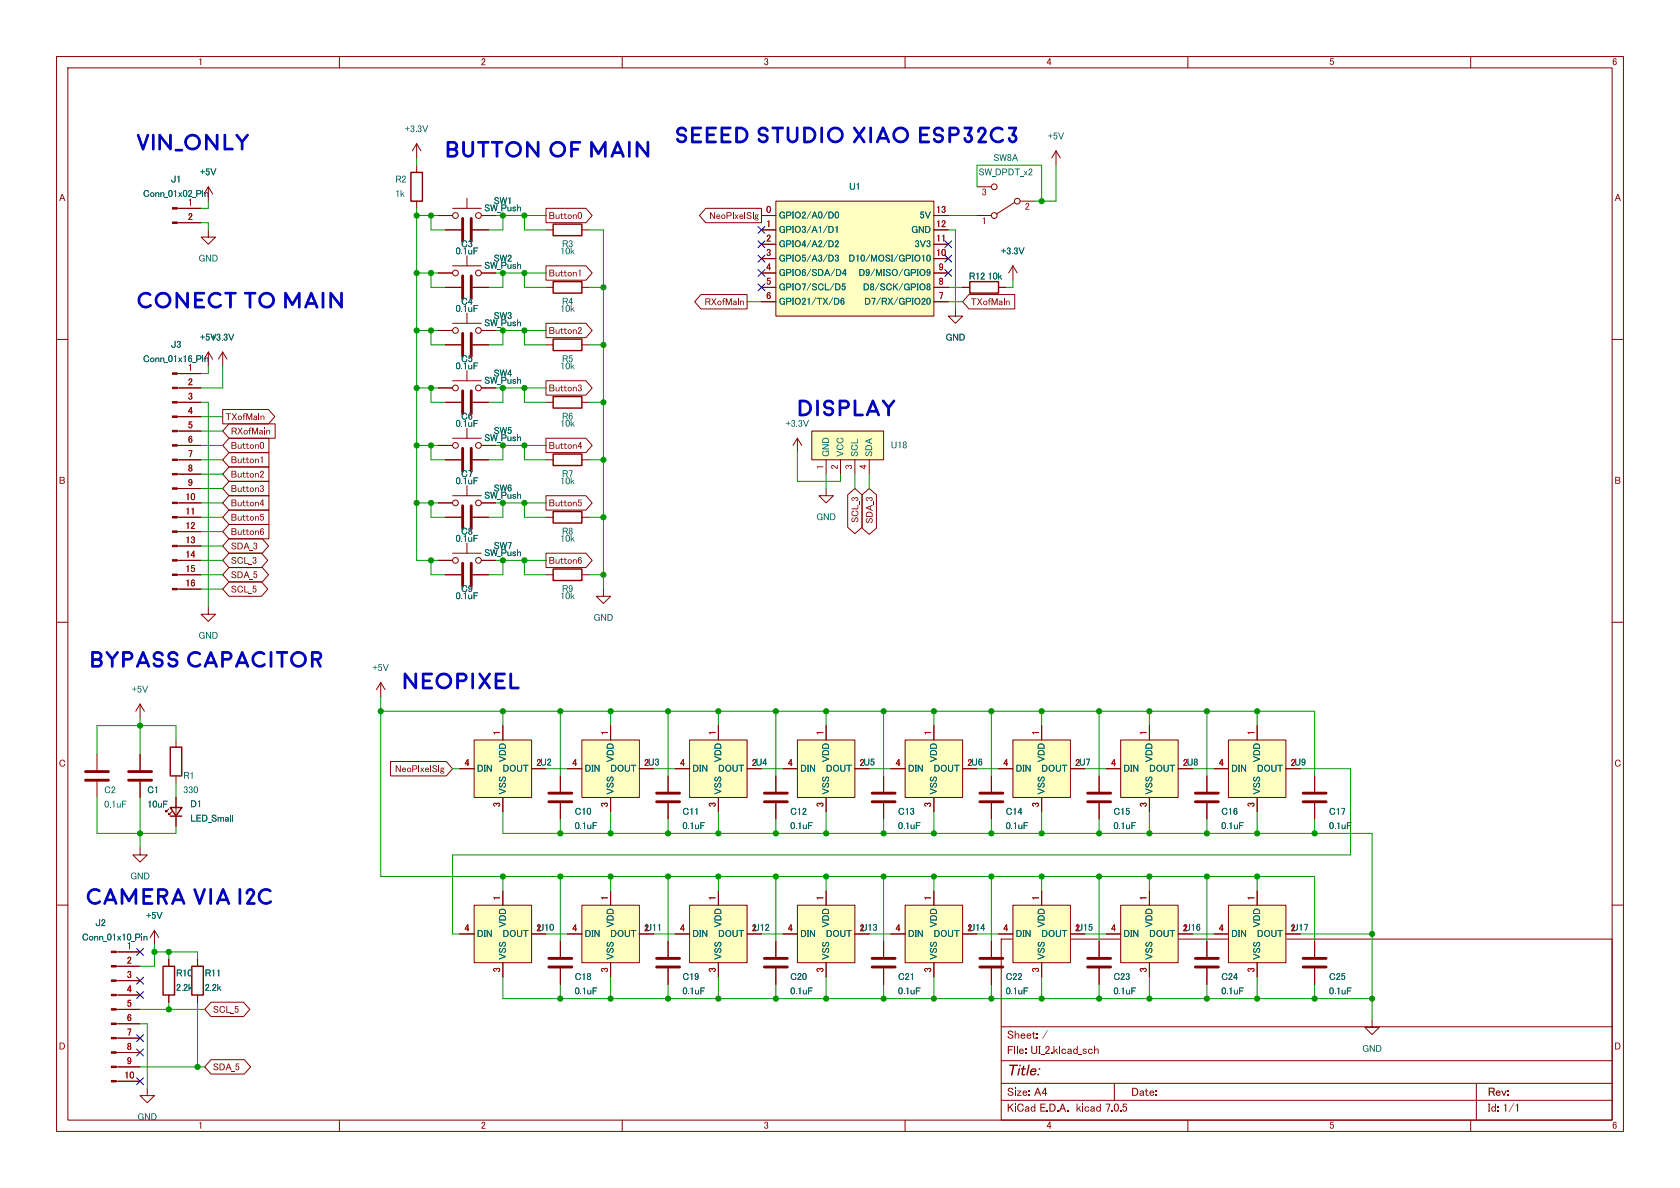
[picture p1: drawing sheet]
<svg xmlns="http://www.w3.org/2000/svg" width="297mm" height="210mm" viewBox="0 0 297 210" stroke-linecap="round" stroke-linejoin="round" font-family="sans-serif">
<defs><g id="words">
<g font-size="4.2" fill="#0000c2">
<text x="24.1" y="27.1">VIN_only</text>
<text x="78.7" y="28.4">Button</text>
<text x="104" y="28.4">main</text>
<text x="119.4" y="25.8">Seeed studio</text>
<text x="150.5" y="25.8">xiao</text>
<text x="162.1" y="25.8">esp32c3</text>
<text x="24.1" y="55">conect</text>
<text x="50" y="55">Main</text>
<text x="141" y="74.1">Display</text>
<text x="15.9" y="118.5">Bypass Capacitor</text>
<text x="71.1" y="122.4">Neopixel</text>
<text x="15.2" y="160.5">Camera</text>
<text x="34" y="160.5">via I2C</text>
</g>
<text font-size="2.8" fill="#840000" x="178" y="190.7">Title:</text>
<g font-size="2.1" fill="#840000">
<text x="178" y="184.1">Sheet:/</text>
<text x="178" y="186.8">File:UI_2.kicad_sch</text>
<text x="178" y="197">KiCadE.D.A. kicad7.0.5</text>
<text x="178" y="194.2">Size:A4</text>
<text x="200" y="194.2">Date:</text>
<text x="263" y="194.2">Rev:</text>
<text x="263" y="197">Id:1/1</text>
</g>
<g font-size="1.8" fill="#840000">
<text x="35" y="11.9">1</text>
<text x="85" y="11.9">2</text>
<text x="135" y="11.9">3</text>
<text x="185" y="11.9">4</text>
<text x="235" y="11.9">5</text>
<text x="285" y="11.9">6</text>
<text x="10.4" y="35.9">A</text>
<text x="285.4" y="35.9">A</text>
<text x="97" y="39.1">Button0</text>
<text x="125.4" y="39.1">NeoPixelSig</text>
<text x="97" y="49.2">Button1</text>
<text x="97" y="59.4">Button2</text>
<text x="124.6" y="54.3">RXofMain</text>
<text x="171.6" y="54.3">TXofMain</text>
<text x="97" y="69.6">Button3</text>
<text x="39.8" y="74.6">TXofMain</text>
<text x="40.8" y="77.2">RXofMain</text>
<text x="40.8" y="79.7">Button0</text>
<text x="40.8" y="82.3">Button1</text>
<text x="97" y="79.7">Button4</text>
<text x="10.4" y="85.9">B</text>
<text x="40.8" y="84.8">Button2</text>
<text x="40.8" y="87.3">Button3</text>
<text x="40.8" y="89.9">Button4</text>
<text x="97" y="89.9">Button5</text>
<text x="285.4" y="85.9">B</text>
<text x="40.8" y="95">Button6</text>
<text x="40.8" y="92.4">Button5</text>
<text x="152.1" y="92.4" transform="rotate(-90 152.1 92.4)">SCL_3</text>
<text x="154.7" y="92.6" transform="rotate(-90 154.7 92.6)">SDA_3</text>
<text x="40.8" y="97.5">SDA_3</text>
<text x="40.8" y="100">SCL_3</text>
<text x="97" y="100">Button6</text>
<text x="40.8" y="105.1">SCL_5</text>
<text x="40.8" y="102.6">SDA_5</text>
<text x="10.4" y="135.9">C</text>
<text x="69.8" y="136.9">NeoPixelSig</text>
<text x="285.4" y="135.9">C</text>
<text x="37.6" y="179.4">SCL_5</text>
<text x="10.4" y="185.9">D</text>
<text x="285.4" y="185.9">D</text>
<text x="37.6" y="189.6">SDA_5</text>
<text x="35" y="199.9">1</text>
<text x="85" y="199.9">2</text>
<text x="135" y="199.9">3</text>
<text x="185" y="199.9">4</text>
<text x="235" y="199.9">5</text>
<text x="285" y="199.9">6</text>
</g>
<g font-size="1.8" fill="#006464">
<text x="71.6" y="23.8">+3.3V</text>
<text x="175.6" y="28.8">SW8A</text>
<text x="185.2" y="25">+5V</text>
<text x="25.3" y="35.2">Conn_01x02_Pin</text>
<text x="30.2" y="32.6">J1</text>
<text x="35.4" y="31.4">+5V</text>
<text x="69.8" y="32.6">R2</text>
<text x="69.8" y="35.2">1k</text>
<text x="150.1" y="33.9">U1</text>
<text x="173" y="31.4">SW_DPDT_x2</text>
<text x="87.3" y="36.5">SW1</text>
<text x="137.7" y="39">GPIO2/A0/D0</text>
<text x="137.7" y="41.5">GPIO3/A1/D1</text>
<text x="161.1" y="41.5">GND</text>
<text x="162.6" y="39">5V</text>
<text x="35.1" y="46.6">GND</text>
<text x="80.5" y="45.3">0.1uF</text>
<text x="81.5" y="44.1">C3</text>
<text x="87.3" y="46.6">SW2</text>
<text x="99" y="45.3">10k</text>
<text x="99.3" y="44.1">R3</text>
<text x="137.7" y="44.1">GPIO4/A2/D2</text>
<text x="137.7" y="46.6">GPIO5/A3/D3</text>
<text x="150" y="46.6">D10/MOSI/GPIO10</text>
<text x="161.7" y="44.1">3V3</text>
<text x="177" y="45.3">+3.3V</text>
<text x="137.7" y="49.2">GPIO6/SDA/D4</text>
<text x="137.7" y="51.7">GPIO7/SCL/D5</text>
<text x="151.8" y="49.2">D9/MISO/GPIO9</text>
<text x="152.6" y="51.7">D8/SCK/GPIO8</text>
<text x="171.3" y="49.8">R1210k</text>
<text x="80.5" y="55.5">0.1uF</text>
<text x="81.5" y="54.2">C4</text>
<text x="87.3" y="56.8">SW3</text>
<text x="99" y="55.5">10k</text>
<text x="99.3" y="54.2">R4</text>
<text x="137.7" y="54.2">GPIO21/TX/D6</text>
<text x="152.8" y="54.2">D7/RX/GPIO20</text>
<text x="25.3" y="64.4">Conn_01x16_Pin</text>
<text x="30.2" y="61.9">J3</text>
<text x="35.4" y="60.6">+5V</text>
<text x="37.3" y="60.6">+3.3V</text>
<text x="80.5" y="65.7">0.1uF</text>
<text x="81.5" y="64.4">C5</text>
<text x="99" y="65.7">10k</text>
<text x="99.3" y="64.4">R5</text>
<text x="167.2" y="60.6">GND</text>
<text x="87.3" y="66.9">SW4</text>
<text x="80.5" y="75.8">0.1uF</text>
<text x="81.5" y="74.6">C6</text>
<text x="87.3" y="77.1">SW5</text>
<text x="99" y="75.8">10k</text>
<text x="99.3" y="74.6">R6</text>
<text x="138.9" y="75.8">+3.3V</text>
<text x="146.9" y="80.8" transform="rotate(-90 146.9 80.8)">GND</text>
<text x="149.5" y="80.8" transform="rotate(-90 149.5 80.8)">VCC</text>
<text x="152" y="80.8" transform="rotate(-90 152 80.8)">SCL</text>
<text x="154.6" y="80.8" transform="rotate(-90 154.6 80.8)">SDA</text>
<text x="157.5" y="79.6">U18</text>
<text x="80.5" y="86">0.1uF</text>
<text x="81.5" y="84.7">C7</text>
<text x="87.3" y="87.3">SW6</text>
<text x="99" y="86">10k</text>
<text x="99.3" y="84.7">R7</text>
<text x="81.5" y="94.9">C8</text>
<text x="99.3" y="94.9">R8</text>
<text x="144.3" y="92.3">GND</text>
<text x="80.5" y="96.1">0.1uF</text>
<text x="87.3" y="97.4">SW7</text>
<text x="99" y="96.1">10k</text>
<text x="80.5" y="106.3">0.1uF</text>
<text x="81.5" y="105">C9</text>
<text x="99" y="106.3">10k</text>
<text x="99.3" y="105">R9</text>
<text x="35.1" y="113.3">GND</text>
<text x="104.9" y="110.1">GND</text>
<text x="65.9" y="119">+5V</text>
<text x="23.3" y="122.8">+5V</text>
<text x="84.3" y="136.8">DIN</text>
<text x="88.9" y="136.8">DOUT</text>
<text x="89.8" y="134.7" transform="rotate(-90 89.8 134.7)">VDD</text>
<text x="103.4" y="136.8">DIN</text>
<text x="107.9" y="136.8">DOUT</text>
<text x="108.8" y="134.7" transform="rotate(-90 108.8 134.7)">VDD</text>
<text x="122.4" y="136.8">DIN</text>
<text x="127" y="136.8">DOUT</text>
<text x="127.9" y="134.7" transform="rotate(-90 127.9 134.7)">VDD</text>
<text x="141.5" y="136.8">DIN</text>
<text x="146" y="136.8">DOUT</text>
<text x="146.9" y="134.7" transform="rotate(-90 146.9 134.7)">VDD</text>
<text x="160.5" y="136.8">DIN</text>
<text x="165.1" y="136.8">DOUT</text>
<text x="166" y="134.7" transform="rotate(-90 166 134.7)">VDD</text>
<text x="179.6" y="136.8">DIN</text>
<text x="184.1" y="136.8">DOUT</text>
<text x="185" y="134.7" transform="rotate(-90 185 134.7)">VDD</text>
<text x="198.6" y="136.8">DIN</text>
<text x="203.2" y="136.8">DOUT</text>
<text x="204.1" y="134.7" transform="rotate(-90 204.1 134.7)">VDD</text>
<text x="217.7" y="136.8">DIN</text>
<text x="222.2" y="136.8">DOUT</text>
<text x="223.1" y="134.7" transform="rotate(-90 223.1 134.7)">VDD</text>
<text x="18.4" y="140.6">C2</text>
<text x="18.4" y="143.1">0.1uF</text>
<text x="26" y="140.6">C1</text>
<text x="26" y="143.1">10uF</text>
<text x="32.4" y="138.1">R1</text>
<text x="32.4" y="140.6">330</text>
<text x="33.7" y="143.1">D1</text>
<text x="89.8" y="140.5" transform="rotate(-90 89.8 140.5)">VSS</text>
<text x="108.8" y="140.5" transform="rotate(-90 108.8 140.5)">VSS</text>
<text x="127.9" y="140.5" transform="rotate(-90 127.9 140.5)">VSS</text>
<text x="146.9" y="140.5" transform="rotate(-90 146.9 140.5)">VSS</text>
<text x="166" y="140.5" transform="rotate(-90 166 140.5)">VSS</text>
<text x="185" y="140.5" transform="rotate(-90 185 140.5)">VSS</text>
<text x="204.1" y="140.5" transform="rotate(-90 204.1 140.5)">VSS</text>
<text x="223.1" y="140.5" transform="rotate(-90 223.1 140.5)">VSS</text>
<text x="33.7" y="145.6">LED_Small</text>
<text x="101.6" y="144.4">C10</text>
<text x="101.6" y="146.9">0.1uF</text>
<text x="120.6" y="144.4">C11</text>
<text x="120.6" y="146.9">0.1uF</text>
<text x="139.7" y="144.4">C12</text>
<text x="139.7" y="146.9">0.1uF</text>
<text x="158.7" y="144.4">C13</text>
<text x="158.7" y="146.9">0.1uF</text>
<text x="177.8" y="144.4">C14</text>
<text x="177.8" y="146.9">0.1uF</text>
<text x="196.8" y="144.4">C15</text>
<text x="196.8" y="146.9">0.1uF</text>
<text x="215.9" y="144.4">C16</text>
<text x="215.9" y="146.9">0.1uF</text>
<text x="234.9" y="144.4">C17</text>
<text x="234.9" y="146.9">0.1uF</text>
<text x="23" y="155.8">GND</text>
<text x="14.5" y="166.6">Conn_01x10_Pin</text>
<text x="16.9" y="164.1">J2</text>
<text x="25.9" y="162.8">+5V</text>
<text x="84.3" y="166">DIN</text>
<text x="88.9" y="166">DOUT</text>
<text x="89.8" y="164" transform="rotate(-90 89.8 164)">VDD</text>
<text x="103.4" y="166">DIN</text>
<text x="107.9" y="166">DOUT</text>
<text x="108.8" y="164" transform="rotate(-90 108.8 164)">VDD</text>
<text x="122.4" y="166">DIN</text>
<text x="127" y="166">DOUT</text>
<text x="127.9" y="164" transform="rotate(-90 127.9 164)">VDD</text>
<text x="141.5" y="166">DIN</text>
<text x="146" y="166">DOUT</text>
<text x="146.9" y="164" transform="rotate(-90 146.9 164)">VDD</text>
<text x="160.5" y="166">DIN</text>
<text x="165.1" y="166">DOUT</text>
<text x="166" y="164" transform="rotate(-90 166 164)">VDD</text>
<text x="179.6" y="166">DIN</text>
<text x="184.1" y="166">DOUT</text>
<text x="185" y="164" transform="rotate(-90 185 164)">VDD</text>
<text x="198.6" y="166">DIN</text>
<text x="203.2" y="166">DOUT</text>
<text x="204.1" y="164" transform="rotate(-90 204.1 164)">VDD</text>
<text x="217.7" y="166">DIN</text>
<text x="222.2" y="166">DOUT</text>
<text x="223.1" y="164" transform="rotate(-90 223.1 164)">VDD</text>
<text x="31.1" y="173">R10</text>
<text x="36.2" y="173">R11</text>
<text x="89.8" y="169.7" transform="rotate(-90 89.8 169.7)">VSS</text>
<text x="101.6" y="173.6">C18</text>
<text x="108.8" y="169.7" transform="rotate(-90 108.8 169.7)">VSS</text>
<text x="120.6" y="173.6">C19</text>
<text x="127.9" y="169.7" transform="rotate(-90 127.9 169.7)">VSS</text>
<text x="139.7" y="173.6">C20</text>
<text x="146.9" y="169.7" transform="rotate(-90 146.9 169.7)">VSS</text>
<text x="158.7" y="173.6">C21</text>
<text x="166" y="169.7" transform="rotate(-90 166 169.7)">VSS</text>
<text x="177.8" y="173.6">C22</text>
<text x="185" y="169.7" transform="rotate(-90 185 169.7)">VSS</text>
<text x="196.8" y="173.6">C23</text>
<text x="204.1" y="169.7" transform="rotate(-90 204.1 169.7)">VSS</text>
<text x="215.9" y="173.6">C24</text>
<text x="223.1" y="169.7" transform="rotate(-90 223.1 169.7)">VSS</text>
<text x="234.9" y="173.6">C25</text>
<text x="31.1" y="175.5">2.2k</text>
<text x="36.2" y="175.5">2.2k</text>
<text x="101.6" y="176.2">0.1uF</text>
<text x="120.6" y="176.2">0.1uF</text>
<text x="139.7" y="176.2">0.1uF</text>
<text x="158.7" y="176.2">0.1uF</text>
<text x="177.8" y="176.2">0.1uF</text>
<text x="196.8" y="176.2">0.1uF</text>
<text x="215.9" y="176.2">0.1uF</text>
<text x="234.9" y="176.2">0.1uF</text>
<text x="240.8" y="186.3">GND</text>
<text x="24.3" y="198.4">GND</text>
</g>
<g font-size="1.8" fill="#a90000">
<text x="173.5" y="35.1">3</text>
<text x="33.2" y="36.6">1</text>
<text x="33.2" y="39.1">2</text>
<text x="135.4" y="37.8">0</text>
<text x="135.4" y="40.4">1</text>
<text x="165.5" y="40.4">12</text>
<text x="165.5" y="37.8">13</text>
<text x="173.5" y="40.1">1</text>
<text x="181.2" y="37.6">2</text>
<text x="135.4" y="42.9">2</text>
<text x="135.4" y="45.5">3</text>
<text x="165.5" y="45.5">10</text>
<text x="165.5" y="42.9">11</text>
<text x="135.4" y="48">4</text>
<text x="135.4" y="50.5">5</text>
<text x="135.4" y="53.1">6</text>
<text x="165.9" y="53.1">7</text>
<text x="165.9" y="50.5">8</text>
<text x="165.9" y="48">9</text>
<text x="33.2" y="65.8">1</text>
<text x="33.2" y="68.3">2</text>
<text x="33.2" y="70.9">3</text>
<text x="33.2" y="73.4">4</text>
<text x="33.2" y="75.9">5</text>
<text x="33.2" y="78.5">6</text>
<text x="33.2" y="81">7</text>
<text x="33.2" y="83.6">8</text>
<text x="145.8" y="83" transform="rotate(-90 145.8 83)">1</text>
<text x="148.3" y="83" transform="rotate(-90 148.3 83)">2</text>
<text x="150.9" y="83" transform="rotate(-90 150.9 83)">3</text>
<text x="153.4" y="83" transform="rotate(-90 153.4 83)">4</text>
<text x="32.8" y="88.6">10</text>
<text x="33.2" y="86.1">9</text>
<text x="32.8" y="91.2">11</text>
<text x="32.8" y="93.7">12</text>
<text x="32.8" y="96.3">13</text>
<text x="32.8" y="98.8">14</text>
<text x="32.8" y="101.3">15</text>
<text x="32.8" y="103.9">16</text>
<text x="88.6" y="130" transform="rotate(-90 88.6 130)">1</text>
<text x="107.7" y="130" transform="rotate(-90 107.7 130)">1</text>
<text x="126.7" y="130" transform="rotate(-90 126.7 130)">1</text>
<text x="145.8" y="130" transform="rotate(-90 145.8 130)">1</text>
<text x="164.8" y="130" transform="rotate(-90 164.8 130)">1</text>
<text x="183.9" y="130" transform="rotate(-90 183.9 130)">1</text>
<text x="202.9" y="130" transform="rotate(-90 202.9 130)">1</text>
<text x="222" y="130" transform="rotate(-90 222 130)">1</text>
<text x="82.1" y="135.6">4</text>
<text x="94.8" y="135.6">2U2</text>
<text x="101.2" y="135.6">4</text>
<text x="113.9" y="135.6">2U3</text>
<text x="120.2" y="135.6">4</text>
<text x="132.9" y="135.6">2U4</text>
<text x="139.3" y="135.6">4</text>
<text x="152" y="135.6">2U5</text>
<text x="158.3" y="135.6">4</text>
<text x="171" y="135.6">2U6</text>
<text x="177.4" y="135.6">4</text>
<text x="190.1" y="135.6">2U7</text>
<text x="196.4" y="135.6">4</text>
<text x="209.1" y="135.6">2U8</text>
<text x="215.5" y="135.6">4</text>
<text x="228.2" y="135.6">2U9</text>
<text x="88.6" y="142.7" transform="rotate(-90 88.6 142.7)">3</text>
<text x="107.7" y="142.7" transform="rotate(-90 107.7 142.7)">3</text>
<text x="126.7" y="142.7" transform="rotate(-90 126.7 142.7)">3</text>
<text x="145.8" y="142.7" transform="rotate(-90 145.8 142.7)">3</text>
<text x="164.8" y="142.7" transform="rotate(-90 164.8 142.7)">3</text>
<text x="183.9" y="142.7" transform="rotate(-90 183.9 142.7)">3</text>
<text x="202.9" y="142.7" transform="rotate(-90 202.9 142.7)">3</text>
<text x="222" y="142.7" transform="rotate(-90 222 142.7)">3</text>
<text x="88.6" y="159.2" transform="rotate(-90 88.6 159.2)">1</text>
<text x="107.7" y="159.2" transform="rotate(-90 107.7 159.2)">1</text>
<text x="126.7" y="159.2" transform="rotate(-90 126.7 159.2)">1</text>
<text x="145.8" y="159.2" transform="rotate(-90 145.8 159.2)">1</text>
<text x="164.8" y="159.2" transform="rotate(-90 164.8 159.2)">1</text>
<text x="183.9" y="159.2" transform="rotate(-90 183.9 159.2)">1</text>
<text x="202.9" y="159.2" transform="rotate(-90 202.9 159.2)">1</text>
<text x="222" y="159.2" transform="rotate(-90 222 159.2)">1</text>
<text x="82.1" y="164.8">4</text>
<text x="94.8" y="164.8">2U10</text>
<text x="101.2" y="164.8">4</text>
<text x="113.9" y="164.8">2U11</text>
<text x="120.2" y="164.8">4</text>
<text x="132.9" y="164.8">2U12</text>
<text x="139.3" y="164.8">4</text>
<text x="152" y="164.8">2U13</text>
<text x="158.3" y="164.8">4</text>
<text x="171" y="164.8">2U14</text>
<text x="177.4" y="164.8">4</text>
<text x="190.1" y="164.8">2U15</text>
<text x="196.4" y="164.8">4</text>
<text x="209.1" y="164.8">2U16</text>
<text x="215.5" y="164.8">4</text>
<text x="228.2" y="164.8">2U17</text>
<text x="22.4" y="168">1</text>
<text x="22.4" y="170.6">2</text>
<text x="22.4" y="173.1">3</text>
<text x="88.6" y="171.9" transform="rotate(-90 88.6 171.9)">3</text>
<text x="107.7" y="171.9" transform="rotate(-90 107.7 171.9)">3</text>
<text x="126.7" y="171.9" transform="rotate(-90 126.7 171.9)">3</text>
<text x="145.8" y="171.9" transform="rotate(-90 145.8 171.9)">3</text>
<text x="164.8" y="171.9" transform="rotate(-90 164.8 171.9)">3</text>
<text x="183.9" y="171.9" transform="rotate(-90 183.9 171.9)">3</text>
<text x="202.9" y="171.9" transform="rotate(-90 202.9 171.9)">3</text>
<text x="222" y="171.9" transform="rotate(-90 222 171.9)">3</text>
<text x="22.4" y="175.6">4</text>
<text x="22.4" y="178.2">5</text>
<text x="22.4" y="180.7">6</text>
<text x="22.4" y="183.3">7</text>
<text x="22.4" y="185.8">8</text>
<text x="22" y="190.9">10</text>
<text x="22.4" y="188.3">9</text>
</g>
<g font-size="1.8" fill="#009600">
<text x="85.6" y="37.7">SW_Push</text>
<text x="85.6" y="47.9">SW_Push</text>
<text x="85.6" y="58">SW_Push</text>
<text x="85.6" y="68.2">SW_Push</text>
<text x="85.6" y="78.4">SW_Push</text>
<text x="85.6" y="88.5">SW_Push</text>
<text x="85.6" y="98.7">SW_Push</text>
</g>
</g></defs>
<g fill="none" stroke="#840000" stroke-width=".18">
<path d="M10 10h277v190h-277zM12 12h273v186h-273zM60 10v2M110 10v2M160 10v2M210 10v2M260 10v2M31.3 39.4h4.3M31.3 36.8h4.3M36.8 33v2.6M36.8 33l-.7 1.3M36.8 33l.8 1.3"/>
<path d="M73.7 25.4l-.8 1.3M73.7 25.4v2.5M73.7 29.2v1.3M73.7 35.6v1.2M73.7 25.4l.7 1.3M77.5 38.1h2.5M80 36.8h5.1M82.5 35.1v1.7M96.5 36.8h7.1l1.1 1.3-1.1 1.3h-7.1zM124.8 36.8h9.8v2.6h-9.8l-1.1-1.3zM134.6 38.1h2.6M137.2 35.6h27.9v20.3h-27.9z"/>
<path d="M172.7 38.1h2.6M172.7 33h2.6M179.3 35.8l-3.2 2M180.3 35.6h2.6M186.7 26.7l-.8 1.2M186.7 26.7v2.5M186.7 26.7l.8 1.2M10 60h2M36.8 40.6v1.3h1.3l-1.3 1.3-1.2-1.3h1.2M77.5 48.3h2.5M77.5 58.4h2.5M78.7 40.6h2.8"/>
<path d="M78.7 50.8h2.8M80 57.2h5.1M80 47h5.1M82.5 45.2v1.8M82.5 55.4v1.8M83.6 40.6h2.8M83.6 50.8h2.8M96.5 47h7.1l1.1 1.3-1.1 1.2h-7.1zM96.5 57.1h7.1l1.1 1.3-1.1 1.3h-7.1zM96.5 40.6h1.3M96.5 50.8h1.3M102.9 40.6h1.2"/>
<path d="M102.9 50.8h1.2M123.9 52.1h8.2v2.5h-8.2l-1.1-1.3zM134.6 40.6h2.6M134.6 50.8h2.6M134.6 43.2h2.6M134.6 45.7h2.6M134.6 48.3h2.6M134.6 53.3h2.6M165.1 50.8h2.5M165.1 48.3h2.5M165.1 53.3h2.5M168.9 54.6v1.3h1.3l-1.3 1.3-1.3-1.3h1.3"/>
<path d="M170.2 50.8h1.2M171.3 52.1h8.1v2.5h-8.1l-1.1-1.3zM176.5 50.8h1.3M179.1 47l-.8 1.3M179.1 47v2.5M179.1 47l.7 1.3M285 60h2M31.3 71.1h4.3M31.3 78.7h4.3M31.3 76.2h4.3M31.3 73.7h4.3M31.3 68.6h4.3"/>
<path d="M31.3 66h4.3M36.8 62.2l-.7 1.3M36.8 62.2v2.6M36.8 62.2l.8 1.3M39.4 72.4h8.1l1.1 1.3-1.1 1.2h-8.1zM39.4 62.2l-.8 1.3M39.4 62.2v2.6M39.4 62.2l.7 1.3M40.5 74.9h8.1v2.6h-8.1l-1.1-1.3zM40.5 77.5h7v2.5h-7l-1.1-1.3zM77.5 78.7h2.5M77.5 68.6h2.5"/>
<path d="M78.7 71.1h2.8M78.7 61h2.8M80 77.5h5.1M80 67.3h5.1M82.5 65.5v1.8M82.5 75.7v1.8M83.6 71.1h2.8M83.6 61h2.8M96.5 77.5h7.1l1.1 1.2-1.1 1.3h-7.1zM96.5 67.3h7.1l1.1 1.3-1.1 1.3h-7.1zM96.5 71.1h1.3M96.5 61h1.3"/>
<path d="M102.9 71.1h1.2M102.9 61h1.2M141 77.5l-.8 1.2M141 77.5v2.5M141 77.5l.7 1.2M143.5 76.2h12.7v5.1h-12.7zM31.3 91.4h4.3M31.3 81.3h4.3M31.3 88.9h4.3M31.3 99.1h4.3M31.3 96.5h4.3M31.3 94h4.3"/>
<path d="M31.3 86.4h4.3M31.3 83.8h4.3M40.5 92.7h7v2.6h-7l-1.1-1.3zM40.5 95.2h5.9l1.1 1.3-1.1 1.3h-5.9l-1.1-1.3zM40.5 97.8h5.7l1.1 1.3-1.1 1.2h-5.7l-1.1-1.2zM40.5 82.5h7v2.6h-7l-1.1-1.3zM40.5 85.1h7v2.5h-7l-1.1-1.2zM40.5 87.6h7v2.6h-7l-1.1-1.3zM40.5 90.2h7v2.5h-7l-1.1-1.3zM40.5 80h7v2.6h-7l-1.1-1.3zM77.5 88.9h2.5M77.5 99.1h2.5"/>
<path d="M78.7 91.4h2.8M78.7 81.3h2.8M80 87.6h5.1M80 97.8h5.1M82.5 85.9v1.7M82.5 96v1.8M83.6 91.4h2.8M83.6 81.3h2.8M96.5 97.8h7.1l1.1 1.3-1.1 1.2h-7.1zM96.5 87.6h7.1l1.1 1.3-1.1 1.3h-7.1zM96.5 91.4h1.3M96.5 81.3h1.3"/>
<path d="M102.9 91.4h1.2M102.9 81.3h1.2M146 86.4v1.2h1.3l-1.3 1.3-1.2-1.3h1.2M146 81.3v2.5M148.6 81.3v2.5M149.9 87.5l1.2-1.1 1.3 1.1v5.7l-1.3 1.1-1.2-1.1zM151.1 81.3v2.5M152.4 87.5l1.3-1.1 1.2 1.1v5.9l-1.2 1.1-1.3-1.1zM153.7 81.3v2.5M10 110h2M31.3 101.6h4.3M31.3 104.1h4.3"/>
<path d="M36.8 107.3v1.3h1.3l-1.3 1.3-1.2-1.3h1.2M40.5 102.9h5.7l1.1 1.2-1.1 1.3h-5.7l-1.1-1.3zM40.5 100.3h5.9l1.1 1.3-1.1 1.3h-5.9l-1.1-1.3zM78.7 101.6h2.8M83.6 101.6h2.8M96.5 101.6h1.3M102.9 101.6h1.2M106.7 104.1v1.3h1.2l-1.2 1.3-1.3-1.3h1.3M285 110h2M17.1 133.4v2.7M17.1 138.2v2.8M24.8 124.5l-.8 1.2"/>
<path d="M24.8 124.5v2.5M24.8 133.4v2.7M24.8 138.2v2.8M24.8 124.5l.7 1.2M31.1 130.8v1.3M31.1 137.2v1.2M67.3 120.7l-.8 1.2M67.3 120.7v2.5M67.3 120.7l.8 1.2M69 134.6h9.9l1.1 1.3-1.1 1.3h-9.9zM81.3 135.9h2.5M83.8 130.8h10.2v10.2h-10.2z"/>
<path d="M88.9 128.3v2.5M94 135.9h2.5M99.1 137.2v2.8M100.3 135.9h2.6M102.9 130.8h10.1v10.2h-10.1zM107.9 128.3v2.5M113 135.9h2.6M118.1 137.2v2.8M119.4 135.9h2.5M121.9 130.8h10.2v10.2h-10.2zM127 128.3v2.5M132.1 135.9h2.5"/>
<path d="M137.2 137.2v2.8M138.4 135.9h2.6M141 130.8h10.1v10.2h-10.1zM146 128.3v2.5M151.1 135.9h2.6M156.2 137.2v2.8M157.5 135.9h2.5M160 130.8h10.2v10.2h-10.2zM165.1 128.3v2.5M170.2 135.9h2.5M175.3 137.2v2.8M176.5 135.9h2.6"/>
<path d="M179.1 130.8h10.1v10.2h-10.1zM184.1 128.3v2.5M189.2 135.9h2.6M194.3 137.2v2.8M195.6 135.9h2.5M198.1 130.8h10.2v10.2h-10.2zM203.2 128.3v2.5M208.3 135.9h2.5M213.4 137.2v2.8M214.6 135.9h2.6M217.2 130.8h10.1v10.2h-10.1zM222.2 128.3v2.5"/>
<path d="M227.3 135.9h2.6M232.4 137.2v2.8M10 160h2M24.8 149.9v1.2h1.2l-1.2 1.3-1.3-1.3h1.3M30.4 143.5l-.6 .5v-.2v.2h.3M31.1 141v5.1M88.9 141v2.5M88.9 157.5v2.5M99.1 142v2.8M107.9 141v2.5M107.9 157.5v2.5M118.1 142v2.8"/>
<path d="M127 141v2.5M127 157.5v2.5M137.2 142v2.8M146 141v2.5M146 157.5v2.5M156.2 142v2.8M165.1 141v2.5M165.1 157.5v2.5M175.3 142v2.8M184.1 141v2.5M184.1 157.5v2.5M194.3 142v2.8"/>
<path d="M203.2 141v2.5M203.2 157.5v2.5M213.4 142v2.8M222.2 141v2.5M222.2 157.5v2.5M232.4 142v2.8M285 160h2M20.5 178.4h4.3M20.5 175.9h4.3M20.5 173.4h4.3M20.5 170.8h4.3M20.5 168.3h4.3"/>
<path d="M27.3 164.5l-.8 1.2M27.3 164.5v2.5M27.3 164.5l.8 1.2M29.8 169.5v1.3M29.8 175.9v1.3M34.9 169.5v1.3M34.9 175.9v1.3M37.3 177.2h5.8l1.1 1.2-1.1 1.3h-5.8l-1.1-1.3zM81.3 165.1h2.5M83.8 160h10.2v10.2h-10.2zM88.9 170.2v2.5M94 165.1h2.5"/>
<path d="M99.1 166.4v2.8M99.1 171.2v2.8M100.3 165.1h2.6M102.9 160h10.1v10.2h-10.1zM107.9 170.2v2.5M113 165.1h2.6M118.1 166.4v2.8M118.1 171.2v2.8M119.4 165.1h2.5M121.9 160h10.2v10.2h-10.2zM127 170.2v2.5M132.1 165.1h2.5"/>
<path d="M137.2 166.4v2.8M137.2 171.2v2.8M138.4 165.1h2.6M141 160h10.1v10.2h-10.1zM146 170.2v2.5M151.1 165.1h2.6M156.2 166.4v2.8M156.2 171.2v2.8M157.5 165.1h2.5M160 160h10.2v10.2h-10.2zM165.1 170.2v2.5M170.2 165.1h2.5"/>
<path d="M175.3 166.4v2.8M175.3 171.2v2.8M176.5 165.1h2.6M177 166h108v32h-108zM179.1 160h10.1v10.2h-10.1zM184.1 170.2v2.5M189.2 165.1h2.6M194.3 166.4v2.8M194.3 171.2v2.8M195.6 165.1h2.5M198.1 160h10.2v10.2h-10.2zM203.2 170.2v2.5"/>
<path d="M208.3 165.1h2.5M213.4 166.4v2.8M213.4 171.2v2.8M214.6 165.1h2.6M217.2 160h10.1v10.2h-10.1zM222.2 170.2v2.5M227.3 165.1h2.6M232.4 166.4v2.8M232.4 171.2v2.8M20.5 191.1h4.3M20.5 188.6h4.3M20.5 186.1h4.3"/>
<path d="M20.5 183.5h4.3M20.5 181h4.3M26 192.4v1.3h1.3l-1.3 1.2-1.2-1.2h1.2M37.3 187.3h5.9l1.1 1.3-1.1 1.3h-5.9l-1.1-1.3zM60 198v2M110 198v2M160 198v2M177 194.5h108M177 191.5h108M177 187.5h108M177 181.5h108M197 191.5v3"/>
<path d="M210 198v2M242.6 180.3v1.3h1.2l-1.2 1.3-1.3-1.3h1.3M260 198v2M261 191.5v6.5"/>
<circle cx="80.5" cy="38.1" r=".51"/>
<circle cx="84.6" cy="38.1" r=".51"/>
<circle cx="175.8" cy="38.1" r=".51"/>
<circle cx="175.8" cy="33" r=".51"/>
<circle cx="179.8" cy="35.6" r=".51"/>
<circle cx="80.5" cy="58.4" r=".51"/>
<circle cx="80.5" cy="48.3" r=".51"/>
<circle cx="84.6" cy="58.4" r=".51"/>
<circle cx="84.6" cy="48.3" r=".51"/>
<circle cx="80.5" cy="68.6" r=".51"/>
<circle cx="80.5" cy="78.7" r=".51"/>
<circle cx="84.6" cy="78.7" r=".51"/>
<circle cx="84.6" cy="68.6" r=".51"/>
<circle cx="80.5" cy="99.1" r=".51"/>
<circle cx="80.5" cy="88.9" r=".51"/>
<circle cx="84.6" cy="99.1" r=".51"/>
<circle cx="84.6" cy="88.9" r=".51"/>
</g>
<g fill="none" stroke="#840000" stroke-width=".25">
<path d="M72.6 30.5h2.1v5.1h-2.1zM97.8 39.6h5.1v2.1h-5.1zM97.8 49.8h5.1v2h-5.1zM97.8 59.9h5.1v2.1h-5.1zM171.4 49.8h5.1v2h-5.1zM97.8 70.1h5.1v2h-5.1zM97.8 90.4h5.1v2.1h-5.1zM97.8 80.3h5.1v2h-5.1zM97.8 100.6h5.1v2h-5.1zM30.1 132.1h2v5.1h-2zM30.1 142.7h2l-1 1.6zM30.1 144.3h2"/>
<path d="M28.8 170.8h2.1v5.1h-2.1zM33.9 170.8h2v5.1h-2z"/>
</g>
<g fill="none" stroke="#840000" stroke-width=".51">
<path d="M81.8 38.6v4.1M83.3 38.6v4.1M81.8 48.8v4M81.8 58.9v4.1M83.3 48.8v4M83.3 58.9v4.1M81.8 69.1v4.1M81.8 79.2v4.1M83.3 69.1v4.1M83.3 79.2v4.1M81.8 89.4v4.1M81.8 99.6v4"/>
<path d="M83.3 89.4v4.1M83.3 99.6v4M15.1 137.9h4.1M15.1 136.4h4.1M22.7 137.9h4.1M22.7 136.4h4.1M97 141.7h4.1M97 140.2h4.1M116.1 141.7h4M116.1 140.2h4M135.1 141.7h4.1M135.1 140.2h4.1"/>
<path d="M154.2 141.7h4M154.2 140.2h4M173.2 141.7h4.1M173.2 140.2h4.1M192.3 141.7h4M192.3 140.2h4M211.3 141.7h4.1M211.3 140.2h4.1M230.4 141.7h4M230.4 140.2h4M97 170.9h4.1M97 169.4h4.1"/>
<path d="M116.1 170.9h4M116.1 169.4h4M135.1 170.9h4.1M135.1 169.4h4.1M154.2 170.9h4M154.2 169.4h4M173.2 170.9h4.1M173.2 169.4h4.1M192.3 170.9h4M192.3 169.4h4M211.3 170.9h4.1M211.3 169.4h4.1"/>
<path d="M230.4 170.9h4M230.4 169.4h4"/>
</g>
<g fill="#840000" stroke="#840000" stroke-width=".18">
<path d="M30.5 39.2h.8v.3h-.8z"/>
<path d="M30.5 36.7h.8v.3h-.8z"/>
<path d="M19.7 191h.8v.3h-.8z"/>
<path d="M19.7 188.5h.8v.2h-.8z"/>
<path d="M19.7 185.9h.8v.3h-.8z"/>
<path d="M19.7 183.4h.8v.2h-.8z"/>
<path d="M19.7 180.8h.8v.3h-.8z"/>
<path d="M19.7 178.3h.8v.3h-.8z"/>
<path d="M19.7 175.8h.8v.2h-.8z"/>
<path d="M19.7 173.2h.8v.3h-.8z"/>
<path d="M19.7 170.7h.8v.2h-.8z"/>
<path d="M19.7 168.1h.8v.3h-.8z"/>
<path d="M30.5 104h.8v.3h-.8z"/>
<path d="M30.5 101.5h.8v.2h-.8z"/>
<path d="M30.5 98.9h.8v.3h-.8z"/>
<path d="M30.5 96.4h.8v.2h-.8z"/>
<path d="M30.5 93.9h.8v.2h-.8z"/>
<path d="M30.5 91.3h.8v.3h-.8z"/>
<path d="M30.5 88.8h.8v.2h-.8z"/>
<path d="M30.5 86.2h.8v.3h-.8z"/>
<path d="M30.5 83.7h.8v.2h-.8z"/>
<path d="M30.5 81.2h.8v.2h-.8z"/>
<path d="M30.5 78.6h.8v.3h-.8z"/>
<path d="M30.5 76.1h.8v.2h-.8z"/>
<path d="M30.5 73.5h.8v.3h-.8z"/>
<path d="M30.5 71h.8v.2h-.8z"/>
<path d="M30.5 68.5h.8v.2h-.8z"/>
<path d="M30.5 65.9h.8v.3h-.8z"/>
</g>
<g fill="#ffffc2" stroke="#ffffc2" stroke-width=".18">
<path d="M143.5 76.2h12.7v5.1h-12.7z"/>
<path d="M160 130.8h10.2v10.2h-10.2z"/>
<path d="M102.9 130.8h10.1v10.2h-10.1z"/>
<path d="M83.8 130.8h10.2v10.2h-10.2z"/>
<path d="M121.9 130.8h10.2v10.2h-10.2z"/>
<path d="M141 130.8h10.1v10.2h-10.1z"/>
<path d="M179.1 130.8h10.1v10.2h-10.1z"/>
<path d="M137.2 35.6h27.9v20.3h-27.9z"/>
<path d="M217.2 160h10.1v10.2h-10.1z"/>
<path d="M179.1 160h10.1v10.2h-10.1z"/>
<path d="M198.1 130.8h10.2v10.2h-10.2z"/>
<path d="M217.2 130.8h10.1v10.2h-10.1z"/>
<path d="M121.9 160h10.2v10.2h-10.2z"/>
<path d="M83.8 160h10.2v10.2h-10.2z"/>
<path d="M102.9 160h10.1v10.2h-10.1z"/>
<path d="M198.1 160h10.2v10.2h-10.2z"/>
<path d="M141 160h10.1v10.2h-10.1z"/>
<path d="M160 160h10.2v10.2h-10.2z"/>
</g>
<g fill="#0000c2">
<path d="M93.1 25h.3l1.5 1.9v-1.8l.2-.2 .2 .1 .1 2.7-.1 .1h-.3l-1.5-1.9v1.8l-.2 .2-.3-.1z"/>
<path d="M97.6 25.3l.4-.3 .6-.1 .6 .1 .4 .3 .4 .5 .1 .6-.1 .6-.4 .4-.4 .4-.6 .1-.6-.1-.4-.4-.4-.4-.1-.6h.5l.3 .7 .7 .3 .7-.3 .3-.7-.3-.7-.7-.3-.7 .3-.3 .7h-.5l.1-.6z"/>
<path d="M100.9 25l1.6-.1 .3 .2-.2 .3h-1.3v.7h.9l.2 .3-.2 .2h-.9v1.1l-.3 .2-.2-.2z"/>
<path d="M156 70.7h.3l.8 1 .8-1h.2l.2 .1-.1 .2-.9 1.2v1.2l-.1 .2-.3-.2-.1-1.2-.9-1.2z"/>
<path d="M146.6 22.8l.5-.3 .6-.1 .6 .1 .4 .3 .4 .5 .1 .6-.1 .5-.4 .5-.4 .3-.6 .1-.6-.1-.5-.3-.3-.5-.1-.5h.5l.3 .7 .7 .2 .7-.2 .3-.7-.3-.8-.7-.2-.7 .2-.3 .8h-.5l.1-.6z"/>
<path d="M158.2 22.8l.5-.3 .5-.1 .6 .1 .5 .3 .3 .5 .1 .6-.1 .5-.3 .5-.5 .3-.6 .1-.5-.1-.5-.3-.3-.5-.1-.5h.4l.3 .7 .7 .2 .7-.2 .3-.7-.3-.8-.7-.2-.7 .2-.3 .8h-.4l.1-.6z"/>
<path d="M178.2 22.4h1.4l.2 .1-.4 1.2 .4 .4 .1 .5-.2 .4-.4 .3-.6-.1-.5-.4v-.4l.2-.2 .2 .1 .1 .4 .3 .1h.3l.1-.3-.1-.3-.4-.2-.1-.1 .4-1-.9-.1-.1-.1z"/>
<path d="M51.7 115.5l.5-.3 .6-.1 .5 .1 .5 .3 .3 .5 .1 .6-.1 .5-.3 .5-.5 .3-.5 .1-.6-.1-.5-.3-.3-.5-.1-.5h.5l.3 .7 .7 .3 .7-.3 .3-.7-.3-.7-.7-.3-.7 .3-.3 .7h-.5l.1-.6z"/>
<path d="M55 115.2l1.3-.1 .6 .4v.7l-.5 .5 .5 1-.1 .3-.4-.1-.5-1.1h-.5v1.1l-.2 .1-.2-.1v-2.3h.4v.7h.8l.3-.4-.3-.3h-1.2z"/>
<path d="M31.3 157.1l.3-.1 .1 .1 1.1 2.5-.2 .3h-.2l-.3-.6h-1.2l-.2 .6h-.3l-.1-.1 .3-1h1.3l-.4-.9-.4 .9h-.5z"/>
<path d="M90.1 119l.3-.1 .1 .2v2.3h1.2l.2 .2-.2 .2h-1.4l-.2-.1z"/>
<path d="M37.1 52l.4-.3 .6-.1 .5 .1 .5 .2 .1 .2-.2 .2-.7-.2-.6 .1-.4 .4-.1 .5 .1 .5 .4 .3 .6 .1 .7-.3 .2 .2v.3l-.5 .3h-.6l-.5-.1-.5-.3-.3-.5-.1-.5 .1-.6z"/>
<path d="M39.7 51.7l1.9-.1 .2 .1-.1 .4h-.7v2.2l-.2 .2h-.2l-.1-.2v-2.2l-.7-.1-.2-.1z"/>
<path d="M43.2 51.7l1.9-.1 .2 .1-.1 .4h-.7v2.2l-.2 .2h-.2l-.1-.2v-2.2l-.8-.1-.1-.1z"/>
<path d="M46.1 52l.5-.3 .5-.1 .6 .1 .5 .3 .3 .5 .1 .6-.1 .5-.3 .5-.5 .3-.6 .1-.5-.1-.5-.3-.3-.5-.1-.5h.4l.3 .7 .7 .3 .7-.3 .3-.7-.3-.7-.7-.3-.7 .3-.3 .7h-.4l.1-.6z"/>
<path d="M41.7 23.7h.3l.8 1 .8-1h.2l.2 .1v.2l-1 1.2v1.2l-.1 .2-.3-.2v-1.2l-.9-1.2z"/>
</g>
<g fill="none" stroke="#009600" stroke-width=".18">
<path d="M35.6 39.4h1.2v1.2M36.8 35.6v1.2h-1.2M73.7 38.1h3.8M73.7 27.9v1.3M73.7 36.8v62.3h3.8M76.2 38.1v2.5h2.5M92.7 38.1v2.5h3.8M96.5 38.1h-7.6v2.5h-2.5M167.6 38.1h5.1M172.7 33v-3.8h11.4v6.4M186.7 29.2v6.4h-3.8M73.7 48.3h3.8"/>
<path d="M73.7 58.4h3.8M76.2 48.3v2.5h2.5M76.2 58.4v2.6h2.5M92.7 48.3v2.5h3.8M92.7 58.4v2.6h3.8M96.5 48.3h-7.6v2.5h-2.5M96.5 58.4h-7.6v2.6h-2.5M104.1 40.6h2.6v63.5M104.1 50.8h2.6M132.1 53.3h2.5M167.6 40.6h1.3v14M167.6 50.8h2.6"/>
<path d="M167.6 53.3h2.6M179.1 49.5v1.3h-1.3M35.6 71.1h1.2v36.2M35.6 78.7h3.8M35.6 76.2h3.8M35.6 73.7h3.8M36.8 64.8v1.2h-1.2M39.4 64.8v3.8h-3.8M73.7 68.6h3.8M73.7 78.7h3.8M76.2 68.6v2.5h2.5M76.2 78.7v2.6h2.5"/>
<path d="M92.7 68.6v2.5h3.8M92.7 78.7v2.6h3.8M96.5 68.6h-7.6v2.5h-2.5M96.5 78.7h-7.6v2.6h-2.5M104.1 71.1h2.6M104.1 61h2.6M35.6 91.4h3.8M35.6 81.3h3.8M35.6 88.9h3.8M35.6 99.1h3.8M35.6 96.5h3.8M35.6 94h3.8"/>
<path d="M35.6 86.4h3.8M35.6 83.8h3.8M73.7 88.9h3.8M76.2 88.9v2.5h2.5M76.2 99.1v2.5h2.5M92.7 88.9v2.5h3.8M92.7 99.1v2.5h3.8M96.5 88.9h-7.6v2.5h-2.5M96.5 99.1h-7.6v2.5h-2.5M104.1 91.4h2.6M104.1 81.3h2.6M141 80v5.1h7.6v-1.3"/>
<path d="M146 83.8v2.6M151.1 83.8v2.6M153.7 83.8v2.6M35.6 101.6h3.8M35.6 104.1h3.8M104.1 101.6h2.6M24.8 127v6.4M31.1 130.8v-2.5h-14v5.1M31.1 138.4v2.6M67.3 125.7h165.1v11.5M67.3 123.2v31.7h165.1v11.5M80 135.9h1.3"/>
<path d="M88.9 125.7v2.6M96.5 135.9h3.8M99.1 125.7v11.5M107.9 125.7v2.6M115.6 135.9h3.8M118.1 125.7v11.5M127 125.7v2.6M134.6 135.9h3.8M137.2 125.7v11.5M146 125.7v2.6M153.7 135.9h3.8M156.2 125.7v11.5"/>
<path d="M165.1 125.7v2.6M172.7 135.9h3.8M175.3 125.7v11.5M184.1 125.7v2.6M191.8 135.9h3.8M194.3 125.7v11.5M203.2 125.7v2.6M210.8 135.9h3.8M213.4 125.7v11.5M222.2 125.7v2.6M229.9 135.9h8.9v15.2h-158.8v14h1.3M17.1 141v6.3h14v-1.2"/>
<path d="M24.8 141v8.9M88.9 143.5v3.8h153.7v33M88.9 154.9v2.6M99.1 144.8v2.5M99.1 154.9v11.5M107.9 143.5v3.8M107.9 154.9v2.6M118.1 144.8v2.5M118.1 154.9v11.5M127 143.5v3.8M127 154.9v2.6M137.2 144.8v2.5"/>
<path d="M137.2 154.9v11.5M146 143.5v3.8M146 154.9v2.6M156.2 144.8v2.5M156.2 154.9v11.5M165.1 143.5v3.8M165.1 154.9v2.6M175.3 144.8v2.5M175.3 154.9v11.5M184.1 143.5v3.8M184.1 154.9v2.6M194.3 144.8v2.5"/>
<path d="M194.3 154.9v11.5M203.2 143.5v3.8M203.2 154.9v2.6M213.4 144.8v2.5M213.4 154.9v11.5M222.2 143.5v3.8M222.2 154.9v2.6M232.4 144.8v2.5M24.8 178.4h11.4M27.3 167v3.8h-2.5M27.3 168.3h7.6v1.2M29.8 168.3v1.2"/>
<path d="M29.8 177.2v1.2M34.9 177.2v11.4M88.9 172.7v3.8h153.7M96.5 165.1h3.8M99.1 174v2.5M107.9 172.7v3.8M115.6 165.1h3.8M118.1 174v2.5M127 172.7v3.8M134.6 165.1h3.8M137.2 174v2.5M146 172.7v3.8"/>
<path d="M153.7 165.1h3.8M156.2 174v2.5M165.1 172.7v3.8M172.7 165.1h3.8M175.3 174v2.5M184.1 172.7v3.8M191.8 165.1h3.8M194.3 174v2.5M203.2 172.7v3.8M210.8 165.1h3.8M213.4 174v2.5M222.2 172.7v3.8"/>
<path d="M229.9 165.1h12.7M232.4 174v2.5M24.8 181h1.2v11.4M24.8 188.6h11.4"/>
</g>
<g fill="none" stroke="#000084" stroke-width=".18">
<path d="M134 45.1l1.2 1.2M134 40l1.2 1.2M134 47.7l1.2 1.2M134 42.6l1.2 1.2M134 50.2l1.2 1.2M135.2 45.1l-1.2 1.2M135.2 40l-1.2 1.2M135.2 47.7l-1.2 1.2M135.2 42.6l-1.2 1.2M135.2 50.2l-1.2 1.2M167 42.6l1.2 1.2M167 47.7l1.2 1.2"/>
<path d="M167 45.1l1.2 1.2M168.2 42.6l-1.2 1.2M168.2 47.7l-1.2 1.2M168.2 45.1l-1.2 1.2M24.2 167.7l1.2 1.2M24.2 175.3l1.2 1.2M24.2 172.7l1.2 1.3M25.4 167.7l-1.2 1.2M25.4 175.3l-1.2 1.2M25.4 172.7l-1.2 1.3M24.2 190.5l1.2 1.2M24.2 182.9l1.2 1.2"/>
<path d="M24.2 185.4l1.2 1.3M25.4 190.5l-1.2 1.2M25.4 182.9l-1.2 1.2M25.4 185.4l-1.2 1.3"/>
</g>
<g fill="none" stroke="#840000" stroke-width=".18">
<path d="M31.7 36.8h3.9M31.7 39.4h3.9M77.5 38.1h2.5M134.6 38.1h2.6M77.5 48.3h2.5M77.5 58.4h2.5M78.7 40.6h2.8M78.7 50.8h2.8M83.6 40.6h2.8M83.6 50.8h2.8M134.6 40.6h2.6M134.6 43.2h2.6"/>
<path d="M134.6 45.7h2.6M134.6 48.3h2.6M134.6 50.8h2.6M134.6 53.3h2.6M165.1 48.3h2.5M165.1 50.8h2.5M165.1 53.3h2.5M170.2 50.8h1.2M176.5 50.8h1.3M31.7 71.1h3.9M31.7 68.6h3.9M31.7 78.7h3.9"/>
<path d="M31.7 66h3.9M31.7 73.7h3.9M31.7 76.2h3.9M77.5 68.6h2.5M77.5 78.7h2.5M78.7 71.1h2.8M78.7 61h2.8M83.6 71.1h2.8M83.6 61h2.8M31.7 81.3h3.9M31.7 91.4h3.9M31.7 88.9h3.9"/>
<path d="M31.7 99.1h3.9M31.7 94h3.9M31.7 96.5h3.9M31.7 83.8h3.9M31.7 86.4h3.9M77.5 88.9h2.5M77.5 99.1h2.5M78.7 81.3h2.8M78.7 91.4h2.8M83.6 81.3h2.8M83.6 91.4h2.8M31.7 101.6h3.9"/>
<path d="M31.7 104.1h3.9M78.7 101.6h2.8M83.6 101.6h2.8M24.8 133.4v2.7M24.8 138.2v2.8M81.3 135.9h2.5M88.9 128.3v2.5M94 135.9h2.5M99.1 137.2v2.8M100.3 135.9h2.6M107.9 128.3v2.5M113 135.9h2.6"/>
<path d="M118.1 137.2v2.8M119.4 135.9h2.5M127 128.3v2.5M132.1 135.9h2.5M137.2 137.2v2.8M138.4 135.9h2.6M146 128.3v2.5M151.1 135.9h2.6M156.2 137.2v2.8M157.5 135.9h2.5M165.1 128.3v2.5M170.2 135.9h2.5"/>
<path d="M175.3 137.2v2.8M176.5 135.9h2.6M184.1 128.3v2.5M189.2 135.9h2.6M194.3 137.2v2.8M195.6 135.9h2.5M203.2 128.3v2.5M208.3 135.9h2.5M213.4 137.2v2.8M214.6 135.9h2.6M222.2 128.3v2.5M227.3 135.9h2.6"/>
<path d="M232.4 137.2v2.8M31.1 141v1.7M31.1 144.3v1.8M88.9 141v2.5M88.9 157.5v2.5M99.1 142v2.8M107.9 141v2.5M107.9 157.5v2.5M118.1 142v2.8M127 141v2.5M127 157.5v2.5M137.2 142v2.8"/>
<path d="M146 141v2.5M146 157.5v2.5M156.2 142v2.8M165.1 141v2.5M165.1 157.5v2.5M175.3 142v2.8M184.1 141v2.5M184.1 157.5v2.5M194.3 142v2.8M203.2 141v2.5M203.2 157.5v2.5M213.4 142v2.8"/>
<path d="M222.2 141v2.5M222.2 157.5v2.5M232.4 142v2.8M21 168.3h3.8M21 170.8h3.8M21 173.4h3.8M21 175.9h3.8M21 178.4h3.8M29.8 169.5v1.3M29.8 175.9v1.3M34.9 169.5v1.3M34.9 175.9v1.3"/>
<path d="M81.3 165.1h2.5M88.9 170.2v2.5M94 165.1h2.5M99.1 166.4v2.8M99.1 171.2v2.8M100.3 165.1h2.6M107.9 170.2v2.5M113 165.1h2.6M118.1 166.4v2.8M118.1 171.2v2.8M119.4 165.1h2.5M127 170.2v2.5"/>
<path d="M132.1 165.1h2.5M137.2 166.4v2.8M137.2 171.2v2.8M138.4 165.1h2.6M146 170.2v2.5M151.1 165.1h2.6M156.2 166.4v2.8M156.2 171.2v2.8M157.5 165.1h2.5M165.1 170.2v2.5M170.2 165.1h2.5M175.3 166.4v2.8"/>
<path d="M175.3 171.2v2.8M176.5 165.1h2.6M184.1 170.2v2.5M189.2 165.1h2.6M194.3 166.4v2.8M194.3 171.2v2.8M195.6 165.1h2.5M203.2 170.2v2.5M208.3 165.1h2.5M213.4 166.4v2.8M213.4 171.2v2.8M214.6 165.1h2.6"/>
<path d="M222.2 170.2v2.5M227.3 165.1h2.6M232.4 166.4v2.8M232.4 171.2v2.8M21 191.1h3.8M21 181h3.8M21 183.5h3.8M21 186.1h3.8M21 188.6h3.8"/>
</g>
<g fill="#009600" stroke="#009600" stroke-width=".18">
<circle cx="106.7" cy="91.4" r=".46"/>
<circle cx="184.1" cy="35.6" r=".46"/>
<circle cx="106.7" cy="71.1" r=".46"/>
<circle cx="106.7" cy="61" r=".46"/>
<circle cx="146" cy="125.7" r=".46"/>
<circle cx="106.7" cy="101.6" r=".46"/>
<circle cx="106.7" cy="81.3" r=".46"/>
<circle cx="106.7" cy="50.8" r=".46"/>
<circle cx="156.2" cy="147.3" r=".46"/>
<circle cx="156.2" cy="125.7" r=".46"/>
<circle cx="146" cy="147.3" r=".46"/>
<circle cx="165.1" cy="125.7" r=".46"/>
<circle cx="118.1" cy="147.3" r=".46"/>
<circle cx="127" cy="147.3" r=".46"/>
<circle cx="127" cy="154.9" r=".46"/>
<circle cx="118.1" cy="125.7" r=".46"/>
<circle cx="99.1" cy="176.5" r=".46"/>
<circle cx="118.1" cy="176.5" r=".46"/>
<circle cx="127" cy="176.5" r=".46"/>
<circle cx="137.2" cy="147.3" r=".46"/>
<circle cx="137.2" cy="125.7" r=".46"/>
<circle cx="127" cy="125.7" r=".46"/>
<circle cx="118.1" cy="154.9" r=".46"/>
<circle cx="175.3" cy="147.3" r=".46"/>
<circle cx="184.1" cy="147.3" r=".46"/>
<circle cx="194.3" cy="176.5" r=".46"/>
<circle cx="203.2" cy="176.5" r=".46"/>
<circle cx="213.4" cy="125.7" r=".46"/>
<circle cx="194.3" cy="125.7" r=".46"/>
<circle cx="203.2" cy="125.7" r=".46"/>
<circle cx="184.1" cy="176.5" r=".46"/>
<circle cx="184.1" cy="154.9" r=".46"/>
<circle cx="175.3" cy="176.5" r=".46"/>
<circle cx="184.1" cy="125.7" r=".46"/>
<circle cx="175.3" cy="125.7" r=".46"/>
<circle cx="194.3" cy="154.9" r=".46"/>
<circle cx="203.2" cy="154.9" r=".46"/>
<circle cx="203.2" cy="147.3" r=".46"/>
<circle cx="194.3" cy="147.3" r=".46"/>
<circle cx="175.3" cy="154.9" r=".46"/>
<circle cx="165.1" cy="154.9" r=".46"/>
<circle cx="137.2" cy="176.5" r=".46"/>
<circle cx="146" cy="176.5" r=".46"/>
<circle cx="165.1" cy="147.3" r=".46"/>
<circle cx="156.2" cy="154.9" r=".46"/>
<circle cx="165.1" cy="176.5" r=".46"/>
<circle cx="156.2" cy="176.5" r=".46"/>
<circle cx="137.2" cy="154.9" r=".46"/>
<circle cx="146" cy="154.9" r=".46"/>
<circle cx="213.4" cy="176.5" r=".46"/>
<circle cx="222.2" cy="176.5" r=".46"/>
<circle cx="242.6" cy="165.1" r=".46"/>
<circle cx="232.4" cy="176.5" r=".46"/>
<circle cx="242.6" cy="176.5" r=".46"/>
<circle cx="232.4" cy="147.3" r=".46"/>
<circle cx="213.4" cy="147.3" r=".46"/>
<circle cx="222.2" cy="154.9" r=".46"/>
<circle cx="222.2" cy="147.3" r=".46"/>
<circle cx="213.4" cy="154.9" r=".46"/>
<circle cx="222.2" cy="125.7" r=".46"/>
<circle cx="107.9" cy="176.5" r=".46"/>
<circle cx="107.9" cy="154.9" r=".46"/>
<circle cx="88.9" cy="125.7" r=".46"/>
<circle cx="99.1" cy="125.7" r=".46"/>
<circle cx="107.9" cy="125.7" r=".46"/>
<circle cx="99.1" cy="154.9" r=".46"/>
<circle cx="88.9" cy="154.9" r=".46"/>
<circle cx="99.1" cy="147.3" r=".46"/>
<circle cx="107.9" cy="147.3" r=".46"/>
<circle cx="67.3" cy="125.7" r=".46"/>
<circle cx="76.2" cy="38.1" r=".46"/>
<circle cx="73.7" cy="38.1" r=".46"/>
<circle cx="73.7" cy="58.4" r=".46"/>
<circle cx="76.2" cy="58.4" r=".46"/>
<circle cx="76.2" cy="48.3" r=".46"/>
<circle cx="73.7" cy="48.3" r=".46"/>
<circle cx="27.3" cy="168.3" r=".46"/>
<circle cx="24.8" cy="147.3" r=".46"/>
<circle cx="24.8" cy="128.3" r=".46"/>
<circle cx="76.2" cy="88.9" r=".46"/>
<circle cx="76.2" cy="68.6" r=".46"/>
<circle cx="73.7" cy="78.7" r=".46"/>
<circle cx="73.7" cy="68.6" r=".46"/>
<circle cx="76.2" cy="78.7" r=".46"/>
<circle cx="76.2" cy="99.1" r=".46"/>
<circle cx="29.8" cy="178.4" r=".46"/>
<circle cx="29.8" cy="168.3" r=".46"/>
<circle cx="34.9" cy="188.6" r=".46"/>
<circle cx="73.7" cy="88.9" r=".46"/>
</g>
<use href="#words"/>
</svg>
